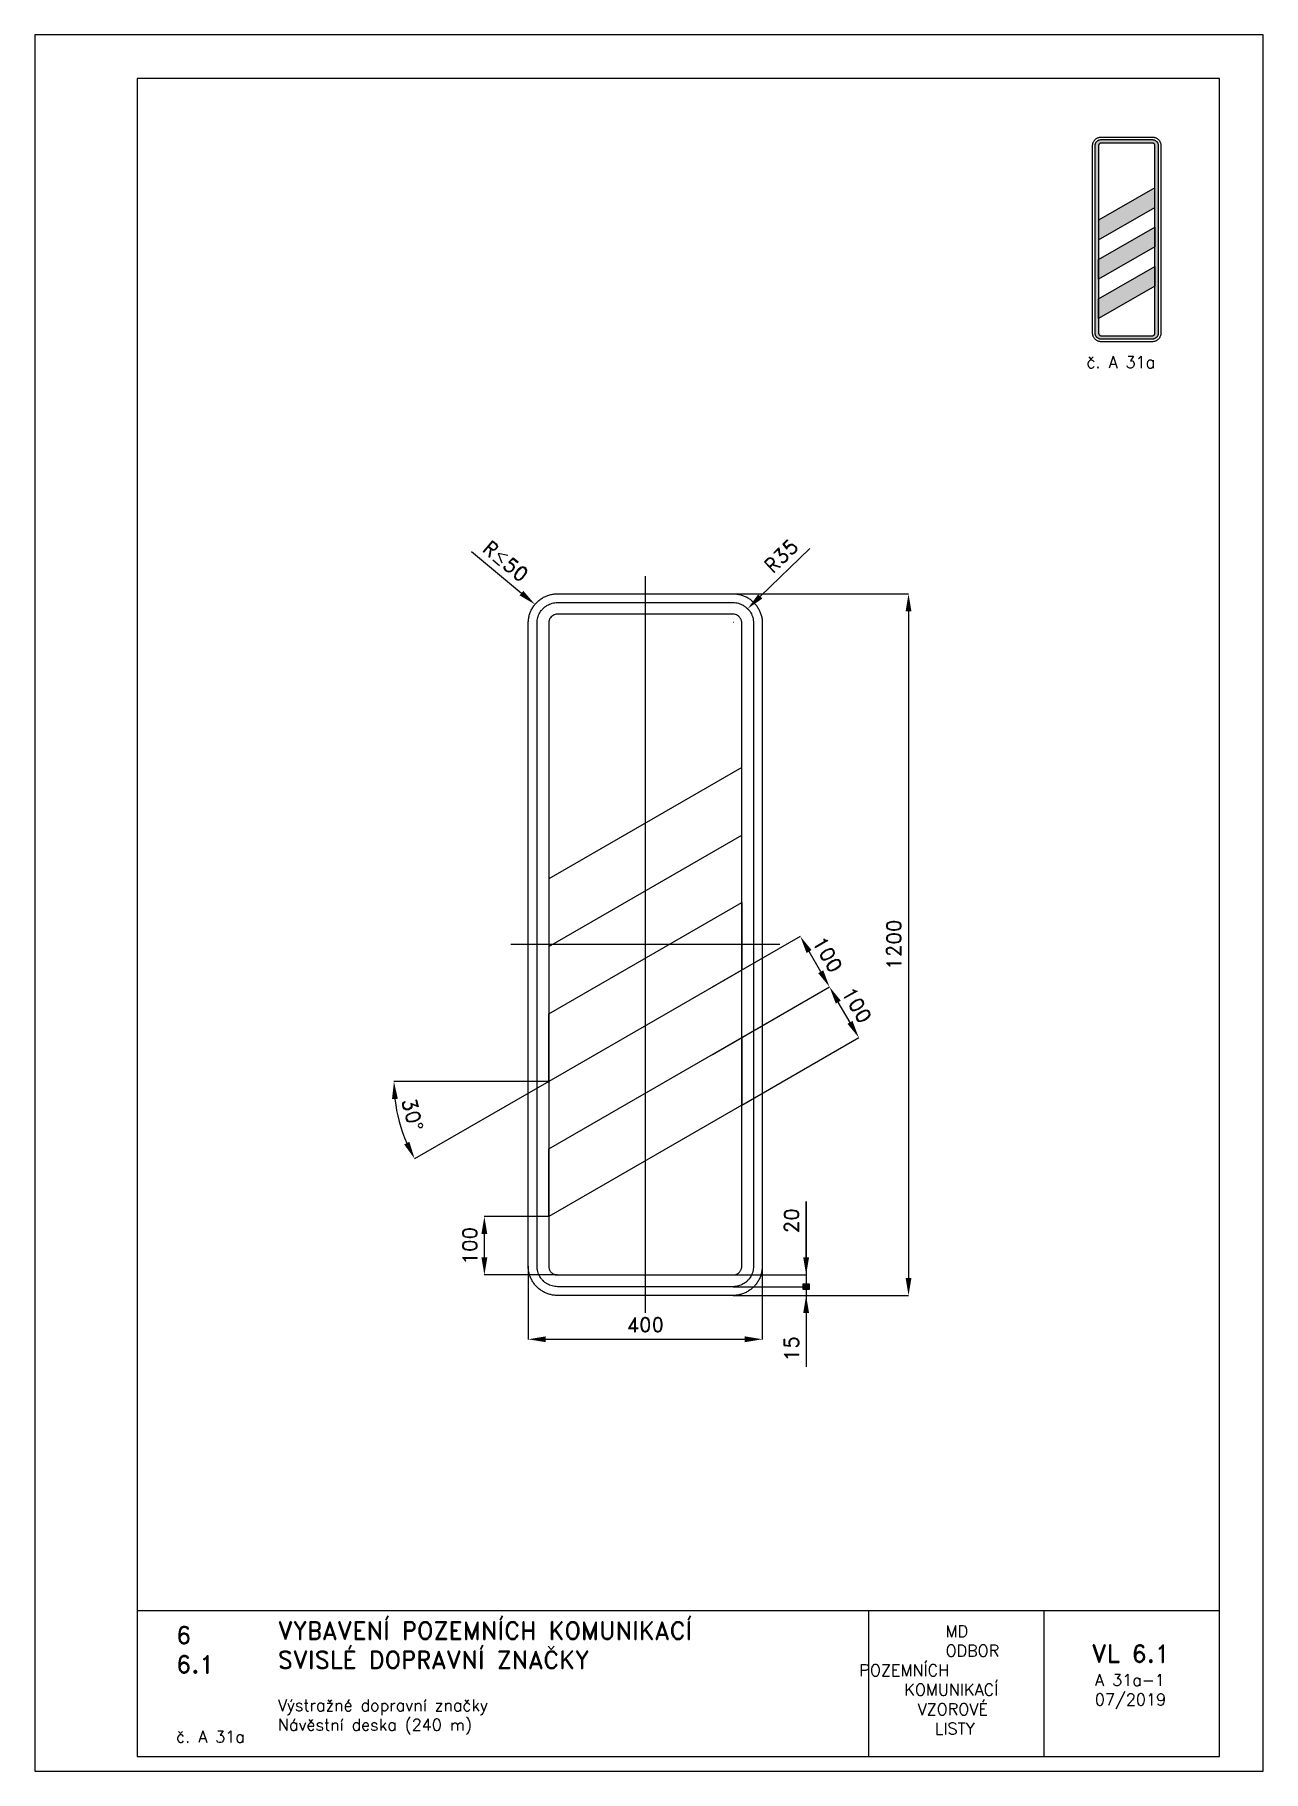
# Paper-space layout 'A 31a-1' of a CAD drawing. Header units: millimetres. Extents: x 0 to 210, y 0 to 297.
# The model-space entities are those that its viewports show. They can reach past a viewport. Long polylines and large blocks are cut down to what shows.
import ezdxf

# ---------------------------------------------------------------- set-up
doc = ezdxf.new("R2010")
doc.units = ezdxf.units.MM
doc.header["$LTSCALE"] = 5
doc.linetypes.add('ČERCHOVANÁX2', pattern=[2, 1, -0.5, 0, -0.5])
for name, color, linetype in [('Kóty', 2, 'Continuous'), ('Rozpiska', 7, 'Continuous'), ('Značka', 7, 'Continuous')]:
    doc.layers.add(name, color=color, linetype=linetype)
doc.layers.add('Rámeček', color=6, linetype='Continuous', plot=False)
doc.styles.get("Standard").update_dxf_attribs({"font": 'romand.shx', "height": 25})
doc.dimstyles.get("Standard").update_dxf_attribs({"dimtxt": 25, "dimasz": 30, "dimexe": 0.18, "dimexo": 0.0625, "dimgap": 12.5, "dimtad": 1, "dimdec": 0, "dimzin": 0, "dimdsep": 46, "dimtxsty": 'Standard', "dimcen": 0.09, "dimadec": 0, "dimazin": 0, "dimtfac": 1, "dimtdec": 0, "dimtofl": 0, "dimtmove": 0, "dimatfit": 3, "dimfxl": 1, "dimtolj": 1, "dimtzin": 0, "dimarcsym": 0})

psp = doc.layouts.new('A 31a-1')

# ---------------------------------------------------------------- texts
at = {"layer": 'Rozpiska', "color": 7, "attachment_point": 1}
for s, width, heights, insert, char_height in [('\\pi2.1131;{\\C6;č. A 31a}', 17.9405, [2.67], (177.67, 242), 2), ('6', 149.0422, [0], (24.17, 24.77), 3), ('{\\C6;VYBAVENÍ POZEMNÍCH KOMUNIKACÍ\\P}SVISLÉ DOPRAVNÍ ZNAČKY{\\H1.34524x; }', 149.0422, [0], (41.56, 25.56), 3), ('\\pi14.7414;{\\C6;MD\\P\\pi2.36044;}ODBOR POZEMNÍCH{\\H1.57143x; }\\P\\pi7.69378;KOMUNIKACÍ{\\H1.5x; }\\P\\pi9.97949;{\\C6;VZOROVÉ\\H1.47619x; \\H0.67742x;\\P\\pi12.93187;LISTY\\H1.26984x; }', 33.1018, [0], (140.95, 24.95), 2), ('\\pi1.03113;{\\H1.5x;\\C6;VL 6.1\\P\\pi1.60252;\\H0.66667x;A 31a-1\\H1.66666x; \\H0.6x;\\P\\pi1.5549;07/2019\\H1.80159x; }', 16.0623, [0], (179.66, 21.61), 2), ('6.1', 149.0422, [0], (24.17, 19.78), 3), ('{\\C6;Výstražné dopravní značky\\P}Návěstní deska (240 m){\\H2.02381x; }', 149.0422, [0], (41.56, 12.29), 2), ('{\\C6;č. A 31a}', 17.9978, [2.67], (24.17, 6.91), 2)]:
    psp.add_mtext_dynamic_manual_height_columns(s, width=width, gutter_width=100, heights=heights, dxfattribs=dict(at, insert=insert, char_height=char_height))

msp = doc.modelspace()

# ---------------------------------------------------------------- texts
at = {"layer": 'Kóty', "char_height": 25, "attachment_point": 5}
for s, insert, rotation in [('\\A1;R{\\A0;≤}50', (-38.7, 1255.9), 320.2593), ('\\A1;20', (450, 127.7), 90), ('\\A1;15', (450, -91), 90)]:
    msp.add_mtext(s, dxfattribs=dict(at, insert=insert, rotation=rotation))

# ---------------------------------------------------------------- blocks, each defined once
blk = doc.blocks.new('*D0')
at = {"layer": 'Defpoints', "color": 0, "transparency": 16777216}
for p in [(0, 50), (400, 50), (400, -75)]:
    blk.add_point(p, dxfattribs=at)
at = {"layer": 'Kóty', "color": 0, "lineweight": -2, "transparency": 16777216}
for p, q in [((0, 49.9), (0, -75.2)), ((400, 49.9), (400, -75.2)), ((30, -75), (370, -75))]:
    blk.add_line(p, q, dxfattribs=at)
at = {"layer": 'Kóty', "color": 0, "transparency": 16777216}
for points in [[(30, -70), (30, -80), (0, -75)], [(370, -70), (370, -80), (400, -75)]]:
    blk.add_solid(points, dxfattribs=at)
at = {"layer": 'Kóty', "color": 0, "transparency": 16777216, "insert": (200, -50), "char_height": 25, "attachment_point": 5}
blk.add_mtext('\\A1;400', dxfattribs=at)
blk = doc.blocks.new('*D1')
at = {"layer": 'Defpoints', "color": 0, "transparency": 16777216}
for p in [(-75, 135), (35, 135), (50, 35)]:
    blk.add_point(p, dxfattribs=at)
at = {"layer": 'Kóty', "color": 0, "lineweight": -2, "transparency": 16777216}
for p, q in [((34.9, 135), (-75.2, 135)), ((-75, 65), (-75, 105)), ((49.9, 35), (-75.2, 35))]:
    blk.add_line(p, q, dxfattribs=at)
at = {"layer": 'Kóty', "color": 0, "transparency": 16777216}
for points in [[(-80, 105), (-70, 105), (-75, 135)], [(-80, 65), (-70, 65), (-75, 35)]]:
    blk.add_solid(points, dxfattribs=at)
at = {"layer": 'Kóty', "color": 0, "transparency": 16777216, "insert": (-100, 85), "char_height": 25, "attachment_point": 5, "rotation": 90}
blk.add_mtext('\\A1;100', dxfattribs=at)
blk = doc.blocks.new('*D2')
at = {"layer": 'Defpoints', "color": 0, "transparency": 16777216}
for p in [(465, 614.2), (315, 527.6), (365, 441)]:
    blk.add_point(p, dxfattribs=at)
at = {"layer": 'Kóty', "color": 0, "lineweight": -2, "transparency": 16777216}
for p, q in [((315.1, 527.6), (465.2, 614.3)), ((500, 553.6), (480, 588.2)), ((365.1, 441), (515.2, 527.7))]:
    blk.add_line(p, q, dxfattribs=at)
at = {"layer": 'Kóty', "color": 0, "transparency": 16777216}
for points in [[(484.3, 590.7), (475.7, 585.7), (465, 614.2)], [(504.3, 556.1), (495.7, 551.1), (515, 527.6)]]:
    blk.add_solid(points, dxfattribs=at)
at = {"layer": 'Kóty', "color": 0, "transparency": 16777216, "insert": (511.7, 583.4), "char_height": 25, "attachment_point": 5, "rotation": 300}
blk.add_mtext('\\A1;100', dxfattribs=at)
blk = doc.blocks.new('*D3')
at = {"layer": 'Defpoints', "color": 0, "transparency": 16777216}
for p in [(515, 527.6), (315, 412.1), (365, 325.5)]:
    blk.add_point(p, dxfattribs=at)
at = {"layer": 'Kóty', "color": 0, "lineweight": -2, "transparency": 16777216}
for p, q in [((315.1, 412.2), (515.2, 527.7)), ((550, 467), (530, 501.6)), ((365.1, 325.6), (565.2, 441.1))]:
    blk.add_line(p, q, dxfattribs=at)
at = {"layer": 'Kóty', "color": 0, "transparency": 16777216}
for points in [[(534.3, 504.1), (525.7, 499.1), (515, 527.6)], [(554.3, 469.5), (545.7, 464.5), (565, 441)]]:
    blk.add_solid(points, dxfattribs=at)
at = {"layer": 'Kóty', "color": 0, "transparency": 16777216, "insert": (561.7, 496.8), "char_height": 25, "attachment_point": 5, "rotation": 300}
blk.add_mtext('\\A1;100', dxfattribs=at)
blk = doc.blocks.new('*D4')
at = {"layer": 'Defpoints', "color": 0, "transparency": 16777216}
for p in [(365, 556.5), (15, 365.9), (35, 365.9), (35, 365.9), (-213.7, 275.4)]:
    blk.add_point(p, dxfattribs=at)
at = {"layer": 'Kóty', "color": 0, "lineweight": -2, "transparency": 16777216}
for p, q in [((14.9, 365.9), (-229.8, 365.9)), ((34.9, 365.9), (-194.3, 233.5))]:
    blk.add_line(p, q, dxfattribs=at)
blk.add_arc((35, 365.9), 264.6, 186.4987, 203.5012, dxfattribs=at)
at = {"layer": 'Kóty', "color": 0, "transparency": 16777216}
for points in [[(-232.9, 335.7), (-222.9, 336.3), (-229.6, 365.9)], [(-203.2, 262.7), (-212.1, 258.2), (-194.2, 233.6)]]:
    blk.add_solid(points, dxfattribs=at)
at = {"layer": 'Kóty', "color": 0, "transparency": 16777216, "insert": (-197.9, 309.3), "char_height": 25, "attachment_point": 5, "rotation": 283.6646}
blk.add_mtext('\\A1;30°', dxfattribs=at)
blk = doc.blocks.new('*D5')
at = {"layer": 'Defpoints', "color": 0, "transparency": 16777216}
for p in [(375, 1174.5), (351.1, 1151.3)]:
    blk.add_point(p, dxfattribs=at)
at = {"layer": 'Kóty', "color": 0, "lineweight": -2, "transparency": 16777216}
for p, q in [((481.3, 1277.6), (396.5, 1195.4)), ((351, 1151.3), (351.2, 1151.3)), ((351.1, 1151.3), (351.1, 1151.4))]:
    blk.add_line(p, q, dxfattribs=at)
blk.add_arc((351.1, 1151.3), 33.3, 43.7996, 44.5489, dxfattribs=at)
at = {"layer": 'Kóty', "color": 0, "transparency": 16777216}
blk.add_solid([(393, 1199), (400, 1191.8), (375, 1174.5)], dxfattribs=at)
at = {"layer": 'Kóty', "color": 0, "transparency": 16777216, "insert": (432.3, 1264.9), "char_height": 25, "attachment_point": 5, "rotation": 44.1093}
blk.add_mtext('\\A1;R35', dxfattribs=at)
blk = doc.blocks.new('*D6')
at = {"layer": 'Defpoints', "color": 0, "transparency": 16777216}
for p in [(350, 1200), (350, 0), (650, 0)]:
    blk.add_point(p, dxfattribs=at)
at = {"layer": 'Kóty', "color": 0, "lineweight": -2, "transparency": 16777216}
for p, q in [((350.1, 1200), (650.2, 1200)), ((650, 1170), (650, 30)), ((350.1, 0), (650.2, 0))]:
    blk.add_line(p, q, dxfattribs=at)
at = {"layer": 'Kóty', "color": 0, "transparency": 16777216}
for points in [[(645, 1170), (655, 1170), (650, 1200)], [(645, 30), (655, 30), (650, 0)]]:
    blk.add_solid(points, dxfattribs=at)
at = {"layer": 'Kóty', "color": 0, "transparency": 16777216, "insert": (625, 600), "char_height": 25, "attachment_point": 5, "rotation": 90}
blk.add_mtext('\\A1;1200', dxfattribs=at)

# ---------------------------------------------------------------- dimensions: what is measured, and where the dimension line sits
at = {"layer": 'Kóty'}
dim = msp.add_radius_dim(center=(351.1, 1151.3), mpoint=(375, 1174.5), text='R35', dimstyle='Standard', dxfattribs=at)
dim.commit()
dim.dimension.update_dxf_attribs({"geometry": '*D5', "text_midpoint": (449.7, 1246.9)})
for base, p1, p2, picture, middle in [((650, 0), (350, 1200), (350, 0), '*D6', (625, 600)), ((-75, 135), (50, 35), (35, 135), '*D1', (-100, 85))]:
    dim = msp.add_linear_dim(base=base, p1=p1, p2=p2, angle=90, dimstyle='Standard', dxfattribs=at)
    dim.commit()
    dim.dimension.update_dxf_attribs({"geometry": picture, "text_midpoint": middle})
for p1, p2, distance, picture, middle in [((365, 441), (315, 527.6), -173.2, '*D2', (511.7, 583.4)), ((365, 325.5), (315, 412.1), -230.9, '*D3', (561.7, 496.8))]:
    dim = msp.add_aligned_dim(p1=p1, p2=p2, distance=distance, dimstyle='Standard', dxfattribs=at)
    dim.commit()
    dim.dimension.update_dxf_attribs({"geometry": picture, "text_midpoint": middle})
dim = msp.add_angular_dim_2l(base=(-213.7, 275.4), line1=((35, 365.9), (15, 365.9)), line2=((365, 556.5), (35, 365.9)), dimstyle='Standard', dxfattribs=at)
dim.commit()
dim.dimension.update_dxf_attribs({"geometry": '*D4', "text_midpoint": (-222.1, 303.4), "dimtype": 162})
dim = msp.add_linear_dim(base=(400, -75), p1=(0, 50), p2=(400, 50), dimstyle='Standard', dxfattribs=at)
dim.commit()
dim.dimension.update_dxf_attribs({"geometry": '*D0', "text_midpoint": (200, -50)})

# ---------------------------------------------------------------- hatches: boundary and pattern name
at = {"layer": 'Kóty'}
h = msp.add_hatch(color=256, dxfattribs=at)
h.dxf.hatch_style = 1
h.paths.add_polyline_path([(470, 20), (480, 20), (480, 10), (470, 10)])

# ---------------------------------------------------------------- linework, layer by layer
for p, q in [((-97.2, 1272.3), (-11.6, 1201.1)), ((48, 1151.5), (48.2, 1151.5)), ((48.1, 1151.4), (48.1, 1151.6)), ((35, 365.9), (15, 365.9)), ((475, 65), (475, 160.5)), ((475, 160.5), (475, -121.9)), ((350.1, 35), (475.2, 35)), ((350.1, 15), (480.5, 15)), ((350.1, 15), (475.2, 15)), ((350.1, 0), (475.2, 0))]:
    msp.add_line(p, q, dxfattribs=at)
msp.add_lwpolyline([(470, 20), (480, 20), (480, 10), (470, 10)], close=True, dxfattribs=at)
for points in [[(-14.8, 1197.3), (-8.4, 1205), (11.5, 1181.9)], [(470, 65), (480, 65), (475, 35)], [(470, -30), (480, -30), (475, 0)]]:
    msp.add_solid(points, dxfattribs=at)
at = {"layer": 'Značka', "color": 6, "linetype": 'ČERCHOVANÁX2', "lineweight": 25, "ltscale": 5}
for p, q in [((200, 1230), (200, -30)), ((430, 600), (-30, 600))]:
    msp.add_line(p, q, dxfattribs=at)
at = {"layer": 'Značka', "color": 5}
for points in [[(50, 0), (49.8, 0), (49.6, 0, -0.03218), (43.2, 0.5, -0.035443), (36.8, 1.8, -0.036267), (30.7, 3.8, -0.03442), (24.9, 6.8, -0.033722), (19.5, 10.4, -0.034085), (14.6, 14.6, -0.034209), (10.4, 19.5, -0.034229), (6.8, 24.9, -0.034044), (3.9, 30.7, -0.033412), (1.8, 36.8, -0.034127), (0.4, 43.2, -0.036745), (0, 49.6), (0, 49.8), (0, 50), (0, 1150), (0, 1150.2), (0, 1150.4, -0.03218), (0.5, 1156.8, -0.035447), (1.8, 1163.2, -0.036269), (3.8, 1169.3, -0.034413), (6.8, 1175.1, -0.033724), (10.4, 1180.5, -0.034096), (14.6, 1185.4, -0.034186), (19.5, 1189.6, -0.034227), (24.9, 1193.2, -0.034026), (30.7, 1196.1, -0.033407), (36.8, 1198.2, -0.034138), (43.2, 1199.6, -0.036736), (49.6, 1200), (49.8, 1200), (50, 1200), (350, 1200), (350.2, 1200), (350.4, 1200, -0.032198), (356.8, 1199.5, -0.035432), (363.2, 1198.2, -0.036246), (369.3, 1196.1, -0.034408), (375.1, 1193.2, -0.033723), (380.5, 1189.6, -0.034081), (385.4, 1185.4, -0.034214), (389.6, 1180.5, -0.034229), (393.2, 1175.1, -0.034047), (396.1, 1169.3, -0.033418), (398.2, 1163.2, -0.034127), (399.6, 1156.8, -0.036739), (400, 1150.4), (400, 1150.2), (400, 1150), (400, 50), (400, 49.8), (400, 49.6, -0.032179), (399.5, 43.2, -0.035442), (398.2, 36.8, -0.036264), (396.2, 30.7, -0.034415), (393.2, 24.9, -0.033719), (389.6, 19.5, -0.034086), (385.4, 14.6, -0.034205), (380.5, 10.4, -0.03423), (375.1, 6.8, -0.034046), (369.3, 3.9, -0.033413), (363.2, 1.8, -0.034127), (356.8, 0.4, -0.036745), (350.4, 0), (350.2, 0), (350, 0), (50, 0)], [(50, 15), (49.9, 15), (49.7, 15, -0.03218), (45.2, 15.3, -0.035443), (40.8, 16.2, -0.036267), (36.5, 17.7, -0.034421), (32.4, 19.7, -0.033721), (28.6, 22.3, -0.034085), (25.3, 25.3, -0.034209), (22.2, 28.6, -0.034229), (19.7, 32.4, -0.034044), (17.7, 36.5, -0.033412), (16.2, 40.8, -0.034127), (15.3, 45.2, -0.036745), (15, 49.7), (15, 49.9), (15, 50), (15, 1150), (15, 1150.1), (15, 1150.3, -0.032179), (15.3, 1154.8, -0.035439), (16.2, 1159.2, -0.036265), (17.7, 1163.5, -0.034427), (19.7, 1167.6, -0.033708), (22.3, 1171.3, -0.034071), (25.3, 1174.7, -0.034207), (28.6, 1177.7, -0.034231), (32.4, 1180.3, -0.034014), (36.5, 1182.3, -0.03341), (40.8, 1183.8, -0.034149), (45.2, 1184.7, -0.036731), (49.7, 1185), (49.9, 1185), (50, 1185), (350, 1185), (350.1, 1185), (350.3, 1185, -0.032166), (354.8, 1184.7, -0.035447), (359.2, 1183.8, -0.036284), (363.5, 1182.3, -0.03444), (367.6, 1180.3, -0.033719), (371.4, 1177.7, -0.034074), (374.7, 1174.7, -0.034201), (377.8, 1171.3, -0.034197), (380.3, 1167.6, -0.034046), (382.3, 1163.5, -0.033399), (383.8, 1159.2, -0.034128), (384.7, 1154.8, -0.036744), (385, 1150.3), (385, 1150.1), (385, 1150), (385, 50), (385, 49.9), (385, 49.7, -0.032179), (384.7, 45.2, -0.035442), (383.8, 40.8, -0.036269), (382.3, 36.5, -0.034418), (380.3, 32.4, -0.033714), (377.8, 28.6, -0.034079), (374.7, 25.3, -0.034207), (371.4, 22.2, -0.034228), (367.6, 19.7, -0.034043), (363.5, 17.7, -0.03341), (359.2, 16.2, -0.034128), (354.8, 15.3, -0.036745), (350.3, 15), (350.1, 15), (350, 15), (50, 15)], [(50, 35), (350, 35), (350.1, 35), (350.1, 35, 0.032178), (352.1, 35.1, 0.035444), (354, 35.5, 0.036274), (355.8, 36.2, 0.034412), (357.5, 37, 0.03371), (359.2, 38.1, 0.034083), (360.6, 39.4, 0.034209), (361.9, 40.8, 0.034229), (363, 42.5, 0.034026), (363.8, 44.2, 0.033416), (364.5, 46, 0.034113), (364.9, 47.9, 0.036749), (365, 49.9), (365, 49.9), (365, 50), (365, 1150), (365, 1150.1), (365, 1150.1, 0.03218), (364.9, 1152, 0.03544), (364.5, 1154, 0.036283), (363.8, 1155.8, 0.034467), (363, 1157.5, 0.033771), (361.9, 1159.1, 0.034066), (360.6, 1160.6, 0.034275), (359.2, 1161.9), (357.5, 1163), (355.8, 1163.8), (354, 1164.5), (352.1, 1164.9), (350.1, 1165), (350.1, 1165), (350, 1165), (50, 1165), (49.9, 1165), (49.9, 1165), (47.9, 1164.9), (46, 1164.5), (44.2, 1163.8), (42.5, 1163), (40.8, 1161.9), (39.4, 1160.6), (38.1, 1159.1, 0.034238), (37, 1157.5, 0.034038), (36.2, 1155.8, 0.033414), (35.5, 1154, 0.034133), (35.1, 1152, 0.036745), (35, 1150.1), (35, 1150.1), (35, 1150), (35, 50), (35, 49.9), (35, 49.9, 0.032177), (35.1, 47.9, 0.035442), (35.5, 46, 0.036268), (36.2, 44.2, 0.034419), (37, 42.5, 0.033722), (38.1, 40.8, 0.034086), (39.4, 39.4, 0.034209), (40.8, 38.1, 0.034227), (42.5, 37, 0.034042), (44.2, 36.2, 0.033411), (46, 35.5, 0.034127), (47.9, 35.1, 0.036745), (49.9, 35), (49.9, 35), (50, 35)]]:
    msp.add_lwpolyline(points, format="xyb", dxfattribs=at)
at = {"layer": 'Značka', "color": 1}
for points in [[(365, 902.9), (35, 712.4), (35, 596.9), (365, 787.4), (365, 902.9)], [(35, 481.4), (365, 671.9), (365, 556.5), (35, 365.9), (35, 481.4)], [(35, 250.5), (365, 441), (365, 325.5), (35, 135), (35, 250.5)]]:
    msp.add_lwpolyline(points, dxfattribs=at)

msp.set_redraw_order([(e.dxf.handle, doc.entitydb.next_handle()) for e in msp.query("TEXT MTEXT ATTDEF DIMENSION ARC_DIMENSION")])  # texts and dimensions are drawn at this point

# ---------------------------------------------------------------- hatches: boundary and pattern name
at = {"layer": 'Značka'}
h = psp.add_hatch(color=249, dxfattribs=at)
h.dxf.hatch_style = 1
edge = h.paths.add_edge_path()
edge.add_line((182.29, 244.94), (182.29, 244.94))
edge.add_line((182.29, 244.94), (182.28, 244.94))
edge.add_arc((182.29, 245.97), 1.03, 262.3076, 269.6803, ccw=False)
edge.add_arc((182.28, 245.87), 0.934, 254.2015, 262.3211, ccw=False)
edge.add_arc((182.25, 245.86), 0.913, 247.1664, 255.4746, ccw=False)
edge.add_arc((182.27, 245.9), 0.962, 239.2876, 247.1731, ccw=False)
edge.add_arc((182.27, 245.93), 0.982, 232.442, 240.1674, ccw=False)
edge.add_arc((182.26, 245.92), 0.971, 224.6391, 232.4478, ccw=False)
edge.add_arc((182.25, 245.93), 0.968, 217.5713, 225.4084, ccw=False)
edge.add_arc((182.25, 245.93), 0.967, 209.7392, 217.5807, ccw=False)
edge.add_arc((182.25, 245.94), 0.971, 202.6891, 210.4885, ccw=False)
edge.add_arc((182.26, 245.95), 0.991, 195.0383, 202.6928, ccw=False)
edge.add_arc((182.24, 245.95), 0.971, 188.0095, 195.8278, ccw=False)
edge.add_arc((182.17, 245.94), 0.9, 179.6098, 188.0273, ccw=False)
edge.add_line((181.27, 245.95), (181.27, 245.95))
edge.add_line((181.27, 245.95), (181.27, 245.96))
edge.add_line((181.27, 245.96), (181.27, 278.04))
edge.add_line((181.27, 278.04), (181.27, 278.05))
edge.add_line((181.27, 278.05), (181.27, 278.05))
edge.add_arc((182.3, 278.04), 1.03, 172.3084, 179.6808, ccw=False)
edge.add_arc((182.21, 278.06), 0.936, 164.2241, 172.3426, ccw=False)
edge.add_arc((182.19, 278.08), 0.912, 157.146, 165.4537, ccw=False)
edge.add_arc((182.24, 278.06), 0.962, 149.2949, 157.1819, ccw=False)
edge.add_arc((182.26, 278.07), 0.981, 142.428, 150.1504, ccw=False)
edge.add_arc((182.25, 278.07), 0.972, 134.6641, 142.4696, ccw=False)
edge.add_arc((182.26, 278.08), 0.967, 127.5346, 135.3713, ccw=False)
edge.add_arc((182.26, 278.09), 0.968, 119.8188, 127.6608, ccw=False)
edge.add_arc((182.27, 278.09), 0.972, 112.6043, 120.3968, ccw=False)
edge.add_arc((182.28, 278.07), 0.991, 105.0779, 112.732, ccw=False)
edge.add_arc((182.29, 278.09), 0.971, 98.0329, 105.8562, ccw=False)
edge.add_arc((182.28, 278.16), 0.9, 89.5924, 98.0068, ccw=False)
edge.add_line((182.28, 279.06), (182.29, 279.06))
edge.add_line((182.29, 279.06), (182.29, 279.06))
edge.add_line((182.29, 279.06), (191.04, 279.06))
edge.add_line((191.04, 279.06), (191.05, 279.06))
edge.add_line((191.05, 279.06), (191.05, 279.06))
edge.add_arc((191.04, 278.03), 1.03, 82.2648, 89.6342, ccw=False)
edge.add_arc((191.06, 278.13), 0.934, 74.2384, 82.3589, ccw=False)
edge.add_arc((191.08, 278.14), 0.912, 67.1892, 75.5012, ccw=False)
edge.add_arc((191.06, 278.1), 0.961, 59.3091, 67.199, ccw=False)
edge.add_arc((191.07, 278.07), 0.982, 52.3914, 60.1163, ccw=False)
edge.add_arc((191.07, 278.08), 0.971, 44.6565, 52.4627, ccw=False)
edge.add_arc((191.08, 278.07), 0.968, 37.544, 45.3791, ccw=False)
edge.add_arc((191.08, 278.07), 0.967, 29.7589, 37.5932, ccw=False)
edge.add_arc((191.09, 278.06), 0.971, 22.6991, 30.4989, ccw=False)
edge.add_arc((191.07, 278.05), 0.991, 15.0527, 22.7044, ccw=False)
edge.add_arc((191.09, 278.05), 0.973, 7.9813, 15.7999, ccw=False)
edge.add_arc((191.16, 278.06), 0.9, -0.3862, 8.0312, ccw=False)
edge.add_line((192.06, 278.05), (192.06, 278.05))
edge.add_line((192.06, 278.05), (192.06, 278.04))
edge.add_line((192.06, 278.04), (192.06, 245.96))
edge.add_line((192.06, 245.96), (192.06, 245.95))
edge.add_line((192.06, 245.95), (192.06, 245.95))
edge.add_arc((191.03, 245.96), 1.03, 352.3014, 359.6738, ccw=False)
edge.add_arc((191.13, 245.94), 0.934, 344.2128, 352.3321, ccw=False)
edge.add_arc((191.14, 245.92), 0.913, 337.1554, 345.464, ccw=False)
edge.add_arc((191.1, 245.94), 0.962, 329.2925, 337.1773, ccw=False)
edge.add_arc((191.07, 245.93), 0.982, 322.446, 330.1697, ccw=False)
edge.add_arc((191.08, 245.93), 0.971, 314.6397, 322.4471, ccw=False)
edge.add_arc((191.07, 245.92), 0.968, 307.5674, 315.404, ccw=False)
edge.add_arc((191.07, 245.92), 0.967, 299.7385, 307.5799, ccw=False)
edge.add_arc((191.06, 245.91), 0.971, 292.6915, 300.4906, ccw=False)
edge.add_arc((191.05, 245.93), 0.991, 285.0397, 292.6938, ccw=False)
edge.add_arc((191.05, 245.91), 0.972, 278.0081, 285.8266, ccw=False)
edge.add_arc((191.06, 245.84), 0.9, 269.61, 278.0274, ccw=False)
edge.add_line((191.05, 244.94), (191.05, 244.94))
edge.add_line((191.05, 244.94), (191.04, 244.94))
edge.add_line((191.04, 244.94), (182.29, 244.94))
edge = h.paths.add_edge_path(flags=16)
edge.add_line((182.29, 245.52), (191.04, 245.52))
edge.add_line((191.04, 245.52), (191.04, 245.52))
edge.add_line((191.04, 245.52), (191.05, 245.52))
edge.add_arc((191.04, 245.96), 0.44, 270.3184, 277.6905)
edge.add_arc((191.05, 245.92), 0.4, 277.6807, 285.8005)
edge.add_arc((191.06, 245.92), 0.391, 284.5244, 292.834)
edge.add_arc((191.05, 245.93), 0.412, 292.829, 300.7125)
edge.add_arc((191.05, 245.95), 0.421, 299.8286, 307.5515)
edge.add_arc((191.05, 245.94), 0.416, 307.5503, 315.3586)
edge.add_arc((191.06, 245.94), 0.415, 314.5993, 322.4363)
edge.add_arc((191.06, 245.94), 0.414, 322.4137, 330.2553)
edge.add_arc((191.06, 245.95), 0.417, 329.5149, 337.3101)
edge.add_arc((191.05, 245.95), 0.425, 337.3234, 344.979)
edge.add_arc((191.06, 245.96), 0.416, 344.1722, 351.9874)
edge.add_arc((191.09, 245.95), 0.386, 351.9492, 360.3676)
edge.add_line((191.48, 245.95), (191.48, 245.96))
edge.add_line((191.48, 245.96), (191.48, 245.96))
edge.add_line((191.48, 245.96), (191.48, 278.04))
edge.add_line((191.48, 278.04), (191.48, 278.04))
edge.add_line((191.48, 278.04), (191.48, 278.05))
edge.add_arc((191.04, 278.04), 0.439, 0.3444, 7.7171)
edge.add_arc((191.08, 278.05), 0.402, 7.6537, 15.7726)
edge.add_arc((191.09, 278.06), 0.391, 14.5216, 22.8334)
edge.add_arc((191.07, 278.05), 0.411, 22.8813, 30.7775)
edge.add_arc((191.05, 278.05), 0.421, 29.7726, 37.5095)
edge.add_arc((191.06, 278.05), 0.417, 37.4721, 45.2765)
edge.add_arc((191.06, 278.06), 0.413, 44.7546, 52.6067)
edge.add_line((191.31, 278.39), (191.26, 278.42))
edge.add_line((191.26, 278.42), (191.21, 278.45))
edge.add_line((191.21, 278.45), (191.16, 278.46))
edge.add_line((191.16, 278.46), (191.1, 278.48))
edge.add_line((191.1, 278.48), (191.05, 278.48))
edge.add_line((191.05, 278.48), (191.04, 278.48))
edge.add_line((191.04, 278.48), (191.04, 278.48))
edge.add_line((191.04, 278.48), (182.29, 278.48))
edge.add_line((182.29, 278.48), (182.29, 278.48))
edge.add_line((182.29, 278.48), (182.29, 278.48))
edge.add_line((182.29, 278.48), (182.23, 278.48))
edge.add_line((182.23, 278.48), (182.18, 278.46))
edge.add_line((182.18, 278.46), (182.12, 278.45))
edge.add_line((182.12, 278.45), (182.07, 278.42))
edge.add_line((182.07, 278.42), (182.02, 278.39))
edge.add_line((182.02, 278.39), (181.98, 278.35))
edge.add_line((181.98, 278.35), (181.94, 278.31))
edge.add_arc((182.27, 278.06), 0.415, 142.4689, 150.3127)
edge.add_arc((182.27, 278.05), 0.415, 149.4275, 157.2253)
edge.add_arc((182.28, 278.05), 0.425, 157.3107, 164.9658)
edge.add_arc((182.27, 278.04), 0.417, 164.2074, 172.027)
edge.add_arc((182.24, 278.05), 0.384, 171.9614, 180.379)
edge.add_line((181.85, 278.05), (181.85, 278.04))
edge.add_line((181.85, 278.04), (181.85, 278.04))
edge.add_line((181.85, 278.04), (181.85, 245.96))
edge.add_line((181.85, 245.96), (181.85, 245.96))
edge.add_line((181.85, 245.96), (181.85, 245.95))
edge.add_arc((182.29, 245.96), 0.44, 180.3187, 187.6906)
edge.add_arc((182.26, 245.95), 0.4, 187.6786, 195.7978)
edge.add_arc((182.25, 245.94), 0.391, 194.5269, 202.8353)
edge.add_arc((182.27, 245.95), 0.412, 202.8269, 210.7119)
edge.add_arc((182.28, 245.95), 0.421, 209.8338, 217.5594)
edge.add_arc((182.27, 245.95), 0.416, 217.5501, 225.3589)
edge.add_arc((182.28, 245.94), 0.415, 224.5904, 232.4275)
edge.add_arc((182.28, 245.94), 0.414, 232.4212, 240.2625)
edge.add_arc((182.28, 245.94), 0.416, 239.5104, 247.3093)
edge.add_arc((182.29, 245.95), 0.425, 247.3073, 254.9616)
edge.add_arc((182.29, 245.94), 0.416, 254.1735, 261.9918)
edge.add_arc((182.29, 245.91), 0.386, 261.9733, 270.3907)
edge.add_line((182.29, 245.52), (182.29, 245.52))
edge.add_line((182.29, 245.52), (182.29, 245.52))
h = psp.add_hatch(color=10, dxfattribs=at)
h.dxf.hatch_style = 1
h.paths.add_polyline_path([(181.85, 251.81), (191.48, 257.36), (191.48, 253.99), (181.85, 248.44)])
h.paths.add_polyline_path([(181.85, 258.54), (191.48, 264.1), (191.48, 260.73), (181.85, 255.17)])
h.paths.add_polyline_path([(191.48, 270.83), (181.85, 265.28), (181.85, 261.91), (191.48, 267.47)])

# ---------------------------------------------------------------- linework, layer by layer
at = {"layer": 'Rozpiska', "color": 7}
for p, q in [((17.5, 27.5), (202.5, 27.5)), ((142.5, 27.5), (142.5, 2.5)), ((172.5, 27.5), (172.5, 2.5))]:
    psp.add_line(p, q, dxfattribs=at)
psp.add_lwpolyline([(17.5, 2.5), (202.5, 2.5), (202.5, 289.5), (17.5, 289.5)], close=True, dxfattribs=at)
at = {"layer": 'Značka', "color": 7}
psp.add_lwpolyline([(182.29, 244.5), (182.29, 244.5), (182.28, 244.5, -0.03218), (182.09, 244.51, -0.035443), (181.91, 244.55, -0.036267), (181.73, 244.61, -0.03442), (181.56, 244.7, -0.033722), (181.4, 244.8, -0.034085), (181.26, 244.93, -0.034209), (181.14, 245.07, -0.034229), (181.03, 245.23, -0.034044), (180.95, 245.39, -0.033412), (180.89, 245.57, -0.034127), (180.85, 245.76, -0.036745), (180.83, 245.95), (180.83, 245.95), (180.83, 245.96), (180.83, 278.04), (180.83, 278.05), (180.83, 278.05, -0.03218), (180.85, 278.24, -0.035447), (180.89, 278.43, -0.036269), (180.95, 278.61, -0.034413), (181.03, 278.77, -0.033724), (181.14, 278.93, -0.034096), (181.26, 279.07, -0.034186), (181.4, 279.2, -0.034227), (181.56, 279.3, -0.034026), (181.73, 279.39, -0.033407), (181.91, 279.45, -0.034138), (182.09, 279.49, -0.036736), (182.28, 279.5), (182.29, 279.5), (182.29, 279.5), (191.04, 279.5), (191.05, 279.5), (191.05, 279.5, -0.032198), (191.24, 279.49, -0.035432), (191.43, 279.45, -0.036246), (191.61, 279.39, -0.034408), (191.77, 279.3, -0.033723), (191.93, 279.2, -0.034081), (192.07, 279.07, -0.034214), (192.2, 278.93, -0.034229), (192.3, 278.77, -0.034047), (192.39, 278.61, -0.033418), (192.45, 278.43, -0.034127), (192.49, 278.24, -0.036739), (192.5, 278.05), (192.5, 278.05), (192.5, 278.04), (192.5, 245.96), (192.5, 245.95), (192.5, 245.95, -0.032179), (192.49, 245.76, -0.035442), (192.45, 245.57, -0.036264), (192.39, 245.39, -0.034415), (192.3, 245.23, -0.033719), (192.2, 245.07, -0.034086), (192.07, 244.93, -0.034205), (191.93, 244.8, -0.03423), (191.77, 244.7, -0.034046), (191.61, 244.61, -0.033413), (191.43, 244.55, -0.034127), (191.24, 244.51, -0.036745), (191.05, 244.5), (191.05, 244.5), (191.04, 244.5), (182.29, 244.5)], format="xyb", dxfattribs=at)
at = {"layer": 'Značka', "color": 249}
for points in [[(182.29, 244.94), (182.29, 244.94), (182.28, 244.94, -0.03218), (182.15, 244.95, -0.035443), (182.02, 244.97, -0.036267), (181.9, 245.02, -0.034421), (181.78, 245.08, -0.033721), (181.67, 245.15, -0.034085), (181.57, 245.24, -0.034209), (181.48, 245.34, -0.034229), (181.41, 245.45, -0.034044), (181.35, 245.56, -0.033412), (181.31, 245.69, -0.034127), (181.28, 245.82, -0.036745), (181.27, 245.95), (181.27, 245.95), (181.27, 245.96), (181.27, 278.04), (181.27, 278.05), (181.27, 278.05, -0.032179), (181.28, 278.18, -0.035439), (181.31, 278.31, -0.036265), (181.35, 278.44, -0.034427), (181.41, 278.55, -0.033708), (181.48, 278.66, -0.034071), (181.57, 278.76, -0.034207), (181.67, 278.85, -0.034231), (181.78, 278.92, -0.034014), (181.9, 278.98, -0.03341), (182.02, 279.03, -0.034149), (182.15, 279.05, -0.036731), (182.28, 279.06), (182.29, 279.06), (182.29, 279.06), (191.04, 279.06), (191.05, 279.06), (191.05, 279.06, -0.032166), (191.18, 279.05, -0.035447), (191.31, 279.03, -0.036284), (191.44, 278.98, -0.03444), (191.55, 278.92, -0.033719), (191.66, 278.85, -0.034074), (191.76, 278.76, -0.034201), (191.85, 278.66, -0.034197), (191.92, 278.55, -0.034046), (191.98, 278.44, -0.033399), (192.03, 278.31, -0.034128), (192.05, 278.18, -0.036744), (192.06, 278.05), (192.06, 278.05), (192.06, 278.04), (192.06, 245.96), (192.06, 245.95), (192.06, 245.95, -0.032179), (192.05, 245.82, -0.035442), (192.03, 245.69, -0.036269), (191.98, 245.56, -0.034418), (191.92, 245.45, -0.033714), (191.85, 245.34, -0.034079), (191.76, 245.24, -0.034207), (191.66, 245.15, -0.034228), (191.55, 245.08, -0.034043), (191.44, 245.02, -0.03341), (191.31, 244.97, -0.034128), (191.18, 244.95, -0.036745), (191.05, 244.94), (191.05, 244.94), (191.04, 244.94), (182.29, 244.94)], [(182.29, 245.52), (191.04, 245.52), (191.04, 245.52), (191.05, 245.52, 0.032178), (191.1, 245.52, 0.035444), (191.16, 245.54, 0.036274), (191.21, 245.55, 0.034412), (191.26, 245.58, 0.03371), (191.31, 245.61, 0.034083), (191.35, 245.65, 0.034209), (191.39, 245.69, 0.034229), (191.42, 245.74, 0.034026), (191.45, 245.79, 0.033416), (191.46, 245.84, 0.034113), (191.48, 245.9, 0.036749), (191.48, 245.95), (191.48, 245.96), (191.48, 245.96), (191.48, 278.04), (191.48, 278.04), (191.48, 278.05, 0.03218), (191.48, 278.1, 0.03544), (191.46, 278.16, 0.036283), (191.45, 278.21, 0.034467), (191.42, 278.26, 0.033771), (191.39, 278.31, 0.034066), (191.35, 278.35, 0.034275), (191.31, 278.39), (191.26, 278.42), (191.21, 278.45), (191.16, 278.46), (191.1, 278.48), (191.05, 278.48), (191.04, 278.48), (191.04, 278.48), (182.29, 278.48), (182.29, 278.48), (182.29, 278.48), (182.23, 278.48), (182.18, 278.46), (182.12, 278.45), (182.07, 278.42), (182.02, 278.39), (181.98, 278.35), (181.94, 278.31, 0.034238), (181.91, 278.26, 0.034038), (181.89, 278.21, 0.033414), (181.87, 278.16, 0.034133), (181.86, 278.1, 0.036745), (181.85, 278.05), (181.85, 278.04), (181.85, 278.04), (181.85, 245.96), (181.85, 245.96), (181.85, 245.95, 0.032177), (181.86, 245.9, 0.035442), (181.87, 245.84, 0.036268), (181.89, 245.79, 0.034419), (181.91, 245.74, 0.033722), (181.94, 245.69, 0.034086), (181.98, 245.65, 0.034209), (182.02, 245.61, 0.034227), (182.07, 245.58, 0.034042), (182.12, 245.55, 0.033411), (182.18, 245.54, 0.034127), (182.23, 245.52, 0.036745), (182.29, 245.52), (182.29, 245.52), (182.29, 245.52)]]:
    psp.add_lwpolyline(points, format="xyb", dxfattribs=at)
at = {"layer": 'Značka', "color": 10}
for points in [[(191.48, 270.83), (181.85, 265.28), (181.85, 261.91), (191.48, 267.47), (191.48, 270.83)], [(181.85, 258.54), (191.48, 264.1), (191.48, 260.73), (181.85, 255.17), (181.85, 258.54)], [(181.85, 251.81), (191.48, 257.36), (191.48, 253.99), (181.85, 248.44), (181.85, 251.81)]]:
    psp.add_lwpolyline(points, dxfattribs=at)

psp.set_redraw_order([(e.dxf.handle, doc.entitydb.next_handle()) for e in psp.query("TEXT MTEXT ATTDEF DIMENSION ARC_DIMENSION")])  # texts and dimensions are drawn at this point

# ---------------------------------------------------------------- viewports
at = {"layer": 'Rámeček'}
psp.add_viewport(center=(105, 148.5), size=(210, 297), view_center_point=(206.39, 671.19), view_height=2970, dxfattribs=at)

doc.saveas('drawing.dxf')
